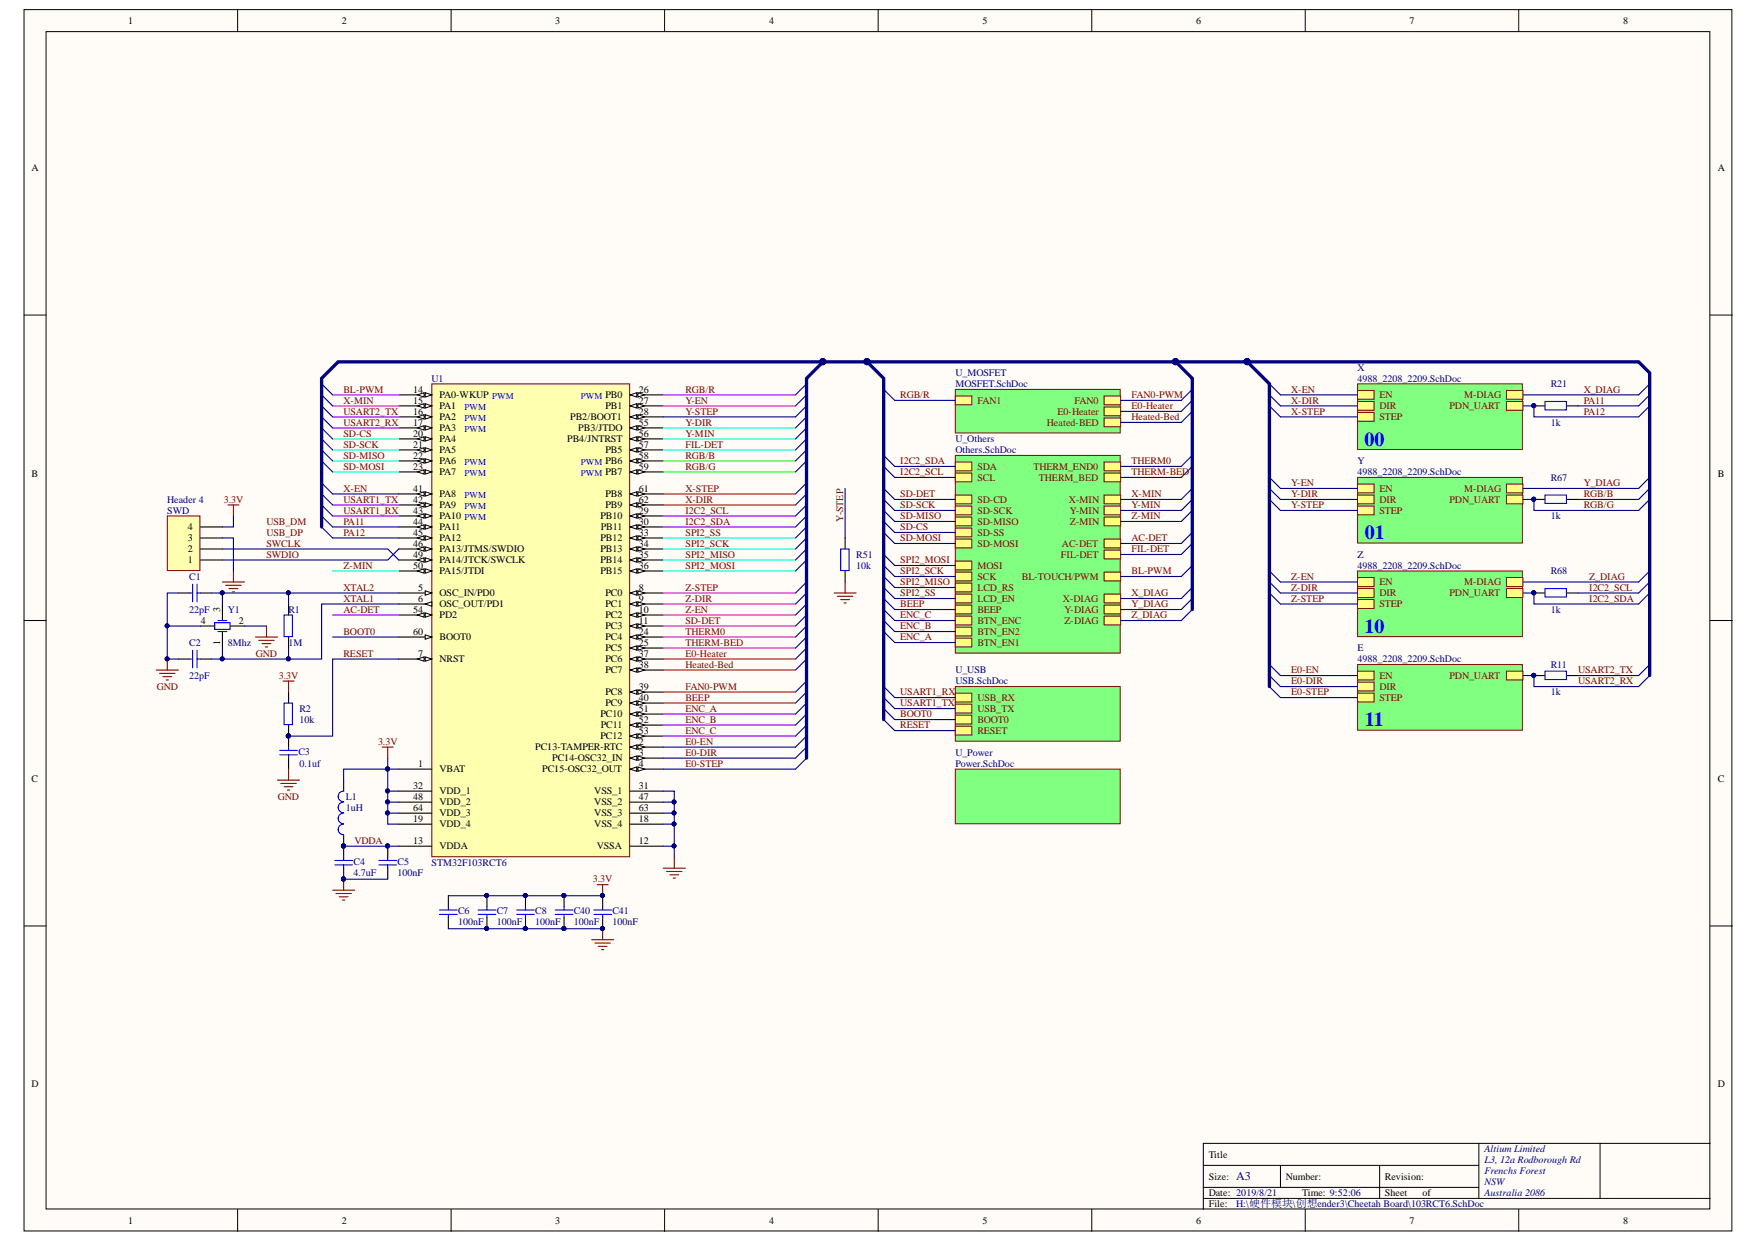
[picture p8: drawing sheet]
<svg xmlns="http://www.w3.org/2000/svg" width="297mm" height="210mm" viewBox="0 0 297 210" stroke-linecap="round" stroke-linejoin="round" font-family="sans-serif">
<defs><g id="words">
<g font-size="3.4" fill="#00f">
<text x="230.5" y="75.3">00</text>
<text x="230.6" y="91.1">01</text>
<text x="230.5" y="106.9">10</text>
<text x="230.6" y="122.7">11</text>
</g>
<text font-size="2" fill="#000080" x="208.9" y="199.5">A3</text>
<g font-size="1.7">
<text x="21.7" y="4.1">1</text>
<text x="57.8" y="4.1">2</text>
<text x="93.8" y="4.1">3</text>
<text x="129.9" y="4.1">4</text>
<text x="166" y="4.1">5</text>
<text x="202.1" y="4.1">6</text>
<text x="238.1" y="4.1">7</text>
<text x="274.3" y="4.1">8</text>
<text x="5.3" y="28.9">A</text>
<text x="290.3" y="28.9">A</text>
<text x="69.8" y="66.4">14</text>
<text x="69.8" y="68.2">15</text>
<text x="69.8" y="70.1">16</text>
<text x="69.8" y="71.9">17</text>
<text x="74.3" y="67.3">PA0-WKUP PWM</text>
<text x="74.3" y="69.1">PA1</text>
<text x="74.3" y="71">PA2</text>
<text x="96.4" y="71">PB2/BOOT1</text>
<text x="102.3" y="69.1">PB1</text>
<text x="107.9" y="66.4">26</text>
<text x="107.9" y="68.2">27</text>
<text x="107.9" y="70.1">28</text>
<text x="107.9" y="71.9">55</text>
<text x="69.8" y="73.8">20</text>
<text x="69.8" y="75.7">21</text>
<text x="69.8" y="77.5">22</text>
<text x="74.3" y="72.9">PA3</text>
<text x="74.3" y="74.7">PA4</text>
<text x="74.3" y="76.6">PA5</text>
<text x="95.9" y="74.7">PB4/JNTRST</text>
<text x="97.7" y="72.9">PB3/JTDO</text>
<text x="102.3" y="76.6">PB5</text>
<text x="107.9" y="73.8">56</text>
<text x="107.9" y="75.7">57</text>
<text x="107.9" y="77.5">58</text>
<text x="5.3" y="80.6">B</text>
<text x="69.8" y="79.4">23</text>
<text x="69.8" y="83.1">41</text>
<text x="74.3" y="78.4">PA6</text>
<text x="74.3" y="80.3">PA7</text>
<text x="107.9" y="79.4">59</text>
<text x="107.9" y="83.1">61</text>
<text x="290.3" y="80.6">B</text>
<text x="31.7" y="89.6">4</text>
<text x="69.8" y="85">42</text>
<text x="69.8" y="86.8">43</text>
<text x="69.8" y="88.7">44</text>
<text x="74.3" y="84">PA8</text>
<text x="74.3" y="85.9">PA9</text>
<text x="74.3" y="87.7">PA10 PWM</text>
<text x="74.3" y="89.6">PA11</text>
<text x="101.4" y="87.7">PB10</text>
<text x="101.5" y="89.6">PB11</text>
<text x="102.3" y="84">PB8</text>
<text x="102.3" y="85.9">PB9</text>
<text x="107.9" y="85">62</text>
<text x="107.9" y="86.8">29</text>
<text x="107.9" y="88.7">30</text>
<text x="31.7" y="95.2">1</text>
<text x="31.7" y="93.3">2</text>
<text x="31.7" y="91.5">3</text>
<text x="69.8" y="90.5">45</text>
<text x="69.8" y="92.4">46</text>
<text x="69.8" y="94.3">49</text>
<text x="74.3" y="91.5">PA12</text>
<text x="74.3" y="93.3">PA13/JTMS/SWDIO</text>
<text x="74.3" y="95.2">PA14/JTCK/SWCLK</text>
<text x="101.4" y="91.5">PB12</text>
<text x="101.4" y="93.3">PB13</text>
<text x="101.4" y="95.2">PB14</text>
<text x="107.9" y="90.5">33</text>
<text x="107.9" y="92.4">34</text>
<text x="107.9" y="94.3">35</text>
<text x="69.8" y="96.1">50</text>
<text x="70.6" y="99.8">5</text>
<text x="70.6" y="101.7">6</text>
<text x="74.3" y="100.8">OSC_IN/PD0</text>
<text x="74.3" y="97">PA15/JTDI</text>
<text x="101.4" y="97">PB15</text>
<text x="102.3" y="100.8">PC0</text>
<text x="107.9" y="96.1">36</text>
<text x="107.9" y="99.8">8</text>
<text x="107.9" y="101.7">9</text>
<text x="33.9" y="105.4">4</text>
<text x="37.2" y="103.4" transform="rotate(-90 37.2 103.4)">3</text>
<text x="40.4" y="105.4">2</text>
<text x="69.8" y="107.3">60</text>
<text x="69.8" y="103.6">54</text>
<text x="74.3" y="102.6">OSC_OUT/PD1</text>
<text x="74.3" y="104.5">PD2</text>
<text x="102.3" y="102.6">PC1</text>
<text x="102.3" y="104.5">PC2</text>
<text x="102.3" y="106.3">PC3</text>
<text x="107.9" y="103.6">10</text>
<text x="107.9" y="105.4">11</text>
<text x="107.9" y="107.3">24</text>
<text x="37.2" y="109" transform="rotate(-90 37.2 109)">1</text>
<text x="70.6" y="111">7</text>
<text x="74.3" y="108.2">BOOT0</text>
<text x="74.3" y="111.9">NRST</text>
<text x="102.3" y="108.2">PC4</text>
<text x="102.3" y="110.1">PC5</text>
<text x="102.3" y="111.9">PC6</text>
<text x="102.3" y="113.8">PC7</text>
<text x="107.9" y="109.1">25</text>
<text x="107.9" y="111">37</text>
<text x="107.9" y="112.9">38</text>
<text x="102.3" y="117.5">PC8</text>
<text x="102.3" y="119.4">PC9</text>
<text x="107.9" y="116.6">39</text>
<text x="107.9" y="118.4">40</text>
<text x="101.4" y="121.2">PC10</text>
<text x="101.4" y="124.9">PC12</text>
<text x="101.5" y="123.1">PC11</text>
<text x="107.9" y="120.3">51</text>
<text x="107.9" y="122.1">52</text>
<text x="107.9" y="124">53</text>
<text x="107.9" y="125.9">2</text>
<text x="70.6" y="129.6">1</text>
<text x="74.3" y="130.5">VBAT</text>
<text x="90.4" y="126.8">PC13-TAMPER-RTC</text>
<text x="91.6" y="130.5">PC15-OSC32_OUT</text>
<text x="93.3" y="128.7">PC14-OSC32_IN</text>
<text x="107.9" y="127.7">3</text>
<text x="107.9" y="129.6">4</text>
<text x="5.3" y="132.2">C</text>
<text x="69.8" y="133.3">32</text>
<text x="69.8" y="135.2">48</text>
<text x="69.8" y="137">64</text>
<text x="74.3" y="134.2">VDD_1</text>
<text x="74.3" y="136.1">VDD_2</text>
<text x="74.3" y="138">VDD_3</text>
<text x="100.4" y="134.2">VSS_1</text>
<text x="100.4" y="136.1">VSS_2</text>
<text x="100.4" y="138">VSS_3</text>
<text x="107.9" y="133.3">31</text>
<text x="107.9" y="135.2">47</text>
<text x="107.9" y="137">63</text>
<text x="290.3" y="132.2">C</text>
<text x="69.8" y="138.9">19</text>
<text x="69.8" y="142.6">13</text>
<text x="74.3" y="139.8">VDD_4</text>
<text x="74.3" y="143.5">VDDA</text>
<text x="100.4" y="139.8">VSS_4</text>
<text x="100.8" y="143.5">VSSA</text>
<text x="107.9" y="138.9">18</text>
<text x="107.9" y="142.6">12</text>
<text x="5.3" y="183.8">D</text>
<text x="290.3" y="183.8">D</text>
<text x="204.2" y="195.7">Title</text>
<text x="204.2" y="199.4">Size:</text>
<text x="204.2" y="202.2">Date: 2019/8/21</text>
<text x="217.3" y="199.4">Number:</text>
<text x="220" y="202.2">Time: 9:52:06</text>
<text x="234" y="199.4">Revision:</text>
<text x="234" y="202.2">Sheet</text>
<text x="240.3" y="202.2">of</text>
<text x="21.7" y="206.8">1</text>
<text x="57.8" y="206.8">2</text>
<text x="93.8" y="206.8">3</text>
<text x="129.9" y="206.8">4</text>
<text x="166" y="206.8">5</text>
<text x="202.1" y="206.8">6</text>
<text x="204.2" y="204.1">File:</text>
<text x="238.1" y="206.8">7</text>
<text x="274.3" y="206.8">8</text>
</g>
<g font-size="1.7" fill="#000080">
<text x="72.9" y="64.5">U1</text>
<text x="161.4" y="63.6">U_MOSFET</text>
<text x="161.4" y="65.4">MOSFET.SchDoc</text>
<text x="229.4" y="62.6">X</text>
<text x="229.4" y="64.5">4988_2208_2209.SchDoc</text>
<text x="262" y="65.4">R21</text>
<text x="262" y="71.9">1k</text>
<text x="161.4" y="74.7">U_Others</text>
<text x="161.4" y="76.6">Others.SchDoc</text>
<text x="229.4" y="78.4">Y</text>
<text x="229.4" y="80.3">4988_2208_2209.SchDoc</text>
<text x="262" y="81.2">R67</text>
<text x="28.3" y="86.8">SWD</text>
<text x="28.3" y="85">Header 4</text>
<text x="262" y="87.7">1k</text>
<text x="144.7" y="94.3">R51</text>
<text x="229.4" y="94.3">Z</text>
<text x="32" y="98">C1</text>
<text x="144.7" y="96.1">10k</text>
<text x="229.4" y="96.1">4988_2208_2209.SchDoc</text>
<text x="262" y="97">R68</text>
<text x="32" y="103.6">22pF</text>
<text x="38.5" y="103.6">Y1</text>
<text x="48.7" y="103.6">R1</text>
<text x="262" y="103.6">1k</text>
<text x="32" y="109.1">C2</text>
<text x="38.5" y="109.1">8Mhz</text>
<text x="48.7" y="109.1">1M</text>
<text x="161.4" y="113.8">U_USB</text>
<text x="229.4" y="110.1">E</text>
<text x="229.4" y="111.9">4988_2208_2209.SchDoc</text>
<text x="262" y="112.9">R11</text>
<text x="32" y="114.7">22pF</text>
<text x="161.4" y="115.6">USB.SchDoc</text>
<text x="262" y="117.5">1k</text>
<text x="50.6" y="122.1">10k</text>
<text x="50.6" y="120.3">R2</text>
<text x="50.4" y="127.6">C3</text>
<text x="50.6" y="129.6">0.1uf</text>
<text x="161.4" y="127.7">U_Power</text>
<text x="161.4" y="129.6">Power.SchDoc</text>
<text x="58.5" y="135.2">L1</text>
<text x="58.5" y="137">1uH</text>
<text x="59.7" y="146.2">C4</text>
<text x="59.7" y="148">4.7uF</text>
<text x="67.2" y="146.2">C5</text>
<text x="67.2" y="148">100nF</text>
<text x="72.9" y="146.3">STM32F103RCT6</text>
<text x="77.4" y="154.5">C6</text>
<text x="83.9" y="154.5">C7</text>
<text x="90.4" y="154.5">C8</text>
<text x="97" y="154.5">C40</text>
<text x="103.5" y="154.5">C41</text>
<text x="77.4" y="156.4">100nF</text>
<text x="83.9" y="156.4">100nF</text>
<text x="90.4" y="156.4">100nF</text>
<text x="97" y="156.4">100nF</text>
<text x="103.5" y="156.4">100nF</text>
<text x="250.8" y="194.8">Altium Limited</text>
<text x="250.8" y="196.6">L3, 12a Rodborough Rd</text>
<text x="250.8" y="198.5">Frenchs Forest</text>
<text x="250.8" y="200.3">NSW</text>
<text x="250.8" y="202.2">Australia 2086</text>
<text x="208.9" y="204.1">H:\硬件模块\创想ender3\Cheetah Board\103RCT6.SchDoc</text>
</g>
<g font-size="1.7" fill="#800000">
<text x="58" y="68.2">X-MIN</text>
<text x="58" y="71.9">USART2_RX</text>
<text x="58" y="70.1">USART2_TX</text>
<text x="58" y="66.4">BL-PWM</text>
<text x="115.8" y="66.4">RGB/R</text>
<text x="115.8" y="68.2">Y-EN</text>
<text x="115.8" y="70.1">Y-STEP</text>
<text x="115.8" y="71.9">Y-DIR</text>
<text x="152.1" y="67.3">RGB/R</text>
<text x="165.1" y="68.2">FAN1</text>
<text x="176.9" y="71.9">Heated-BED</text>
<text x="178.7" y="70.1">E0-Heater</text>
<text x="181.6" y="68.2">FAN0</text>
<text x="191.2" y="67.3">FAN0-PWM</text>
<text x="191.2" y="71">Heated-Bed</text>
<text x="191.2" y="69.1">E0-Heater</text>
<text x="218.2" y="70.1">X-STEP</text>
<text x="218.2" y="68.2">X-DIR</text>
<text x="218.2" y="66.4">X-EN</text>
<text x="233.1" y="67.3">EN</text>
<text x="233.1" y="69.1">DIR</text>
<text x="233.1" y="71">STEP</text>
<text x="244.9" y="69.1">PDN_UART</text>
<text x="247.4" y="67.3">M-DIAG</text>
<text x="267.6" y="66.4">X_DIAG</text>
<text x="267.6" y="68.2">PA11</text>
<text x="267.6" y="70.1">PA12</text>
<text x="58" y="77.5">SD-MISO</text>
<text x="58" y="75.7">SD-SCK</text>
<text x="58" y="73.8">SD-CS</text>
<text x="115.8" y="73.8">Y-MIN</text>
<text x="115.8" y="77.5">RGB/B</text>
<text x="115.8" y="75.7">FIL-DET</text>
<text x="58" y="83.1">X-EN</text>
<text x="58" y="79.4">SD-MOSI</text>
<text x="115.8" y="79.4">RGB/G</text>
<text x="115.8" y="83.1">X-STEP</text>
<text x="152.1" y="78.4">I2C2_SDA</text>
<text x="152.1" y="80.3">I2C2_SCL</text>
<text x="165.1" y="81.2">SCL</text>
<text x="165.1" y="79.4">SDA</text>
<text x="174.6" y="79.4">THERM_END0</text>
<text x="175.5" y="81.2">THERM_BED</text>
<text x="191.2" y="78.4">THERM0</text>
<text x="191.2" y="80.3">THERM-BED</text>
<text x="218.2" y="82.2">Y-EN</text>
<text x="233.1" y="83.1">EN</text>
<text x="247.4" y="83.1">M-DIAG</text>
<text x="267.6" y="82.2">Y_DIAG</text>
<text x="37.8" y="85">3.3V</text>
<text x="45" y="88.7">USB_DM</text>
<text x="58" y="85">USART1_TX</text>
<text x="58" y="86.8">USART1_RX</text>
<text x="58" y="88.7">PA11</text>
<text x="115.8" y="85">X-DIR</text>
<text x="115.8" y="88.7">I2C2_SDA</text>
<text x="115.8" y="86.8">I2C2_SCL</text>
<text x="142.5" y="88.2" transform="rotate(-90 142.5 88.2)">Y-STEP</text>
<text x="152.1" y="87.7">SD-MISO</text>
<text x="152.1" y="85.9">SD-SCK</text>
<text x="152.1" y="89.6">SD-CS</text>
<text x="152.1" y="84">SD-DET</text>
<text x="165.1" y="88.7">SD-MISO</text>
<text x="165.1" y="85">SD-CD</text>
<text x="165.1" y="86.8">SD-SCK</text>
<text x="180.6" y="85">X-MIN</text>
<text x="180.8" y="86.8">Y-MIN</text>
<text x="180.8" y="88.7">Z-MIN</text>
<text x="191.2" y="84">X-MIN</text>
<text x="191.2" y="85.9">Y-MIN</text>
<text x="191.2" y="87.7">Z-MIN</text>
<text x="218.2" y="85.9">Y-STEP</text>
<text x="218.2" y="84">Y-DIR</text>
<text x="233.1" y="85">DIR</text>
<text x="233.1" y="86.8">STEP</text>
<text x="244.9" y="85">PDN_UART</text>
<text x="267.6" y="84">RGB/B</text>
<text x="267.6" y="85.9">RGB/G</text>
<text x="45" y="90.5">USB_DP</text>
<text x="45" y="94.3">SWDIO</text>
<text x="45" y="92.4">SWCLK</text>
<text x="58" y="90.5">PA12</text>
<text x="115.8" y="94.3">SPI2_MISO</text>
<text x="115.8" y="92.4">SPI2_SCK</text>
<text x="115.8" y="90.5">SPI2_SS</text>
<text x="152.1" y="91.5">SD-MOSI</text>
<text x="152.1" y="95.2">SPI2_MOSI</text>
<text x="165.1" y="90.5">SD-SS</text>
<text x="165.1" y="92.4">SD-MOSI</text>
<text x="179.3" y="94.3">FIL-DET</text>
<text x="179.4" y="92.4">AC-DET</text>
<text x="191.2" y="91.5">AC-DET</text>
<text x="191.2" y="93.3">FIL-DET</text>
<text x="58" y="96.1">Z-MIN</text>
<text x="58" y="101.7">XTAL1</text>
<text x="58" y="99.8">XTAL2</text>
<text x="115.8" y="99.8">Z-STEP</text>
<text x="115.8" y="101.7">Z-DIR</text>
<text x="115.8" y="96.1">SPI2_MOSI</text>
<text x="152.1" y="98.9">SPI2_MISO</text>
<text x="152.1" y="97">SPI2_SCK</text>
<text x="152.1" y="100.8">SPI2_SS</text>
<text x="165.1" y="101.7">LCD_EN</text>
<text x="165.1" y="96.1">MOSI</text>
<text x="165.1" y="99.8">LCD_RS</text>
<text x="165.1" y="98">SCK</text>
<text x="172.7" y="98">BL-TOUCH/PWM</text>
<text x="179.6" y="101.7">X-DIAG</text>
<text x="191.2" y="97">BL-PWM</text>
<text x="191.2" y="100.8">X_DIAG</text>
<text x="218.2" y="101.7">Z-STEP</text>
<text x="218.2" y="99.8">Z-DIR</text>
<text x="218.2" y="98">Z-EN</text>
<text x="233.1" y="98.9">EN</text>
<text x="233.1" y="100.8">DIR</text>
<text x="244.9" y="100.8">PDN_UART</text>
<text x="247.4" y="98.9">M-DIAG</text>
<text x="268.5" y="98">Z_DIAG</text>
<text x="268.5" y="101.7">I2C2_SDA</text>
<text x="268.5" y="99.8">I2C2_SCL</text>
<text x="58" y="103.6">AC-DET</text>
<text x="58" y="107.3">BOOT0</text>
<text x="115.8" y="107.3">THERM0</text>
<text x="115.8" y="103.6">Z-EN</text>
<text x="115.8" y="105.4">SD-DET</text>
<text x="152.1" y="106.3">ENC_B</text>
<text x="152.1" y="102.6">BEEP</text>
<text x="152.1" y="104.5">ENC_C</text>
<text x="165.1" y="105.4">BTN_ENC</text>
<text x="165.1" y="107.3">BTN_EN2</text>
<text x="165.1" y="103.6">BEEP</text>
<text x="179.9" y="103.6">Y-DIAG</text>
<text x="179.9" y="105.4">Z-DIAG</text>
<text x="191.2" y="102.6">Y_DIAG</text>
<text x="191.2" y="104.5">Z_DIAG</text>
<text x="233.1" y="102.6">STEP</text>
<text x="43.2" y="111">GND</text>
<text x="58" y="111">RESET</text>
<text x="115.8" y="109.1">THERM-BED</text>
<text x="115.8" y="111">E0-Heater</text>
<text x="115.8" y="112.9">Heated-Bed</text>
<text x="152.1" y="108.2">ENC_A</text>
<text x="165.1" y="109.1">BTN_EN1</text>
<text x="218.2" y="113.8">E0-EN</text>
<text x="266.7" y="113.8">USART2_TX</text>
<text x="26.5" y="116.6">GND</text>
<text x="47.1" y="114.7">3.3V</text>
<text x="115.8" y="116.6">FAN0-PWM</text>
<text x="115.8" y="118.4">BEEP</text>
<text x="152.1" y="119.4">USART1_TX</text>
<text x="152.1" y="117.5">USART1_RX</text>
<text x="165.1" y="118.4">USB_RX</text>
<text x="218.2" y="117.5">E0-STEP</text>
<text x="218.2" y="115.6">E0-DIR</text>
<text x="233.1" y="114.7">EN</text>
<text x="233.1" y="116.6">DIR</text>
<text x="233.1" y="118.4">STEP</text>
<text x="244.9" y="114.7">PDN_UART</text>
<text x="266.7" y="115.6">USART2_RX</text>
<text x="63.9" y="125.9">3.3V</text>
<text x="115.8" y="125.9">E0-EN</text>
<text x="115.8" y="122.1">ENC_B</text>
<text x="115.8" y="120.3">ENC_A</text>
<text x="115.8" y="124">ENC_C</text>
<text x="152.1" y="123.1">RESET</text>
<text x="152.1" y="121.2">BOOT0</text>
<text x="165.1" y="120.3">USB_TX</text>
<text x="165.1" y="122.1">BOOT0</text>
<text x="165.1" y="124">RESET</text>
<text x="115.8" y="129.6">E0-STEP</text>
<text x="115.8" y="127.7">E0-DIR</text>
<text x="47" y="135.2">GND</text>
<text x="59.9" y="142.6">VDDA</text>
<text x="100.2" y="149.1">3.3V</text>
</g>
<g font-size="1.5" fill="#00f">
<text x="78.5" y="71.1">PWM</text>
<text x="78.5" y="69.2">PWM</text>
<text x="98.1" y="67.4">PWM PB0</text>
<text x="78.5" y="73">PWM</text>
<text x="78.5" y="80.4">PWM</text>
<text x="78.5" y="78.5">PWM</text>
<text x="98.1" y="80.4">PWM PB7</text>
<text x="98.1" y="78.5">PWM PB6</text>
<text x="78.5" y="84.1">PWM</text>
<text x="78.5" y="86">PWM</text>
</g>
</g></defs>
<g fill="#fffcf8" stroke="#000" stroke-width=".17">
<path d="M4.1 1.6h288.5v206.4h-288.5z"/>
<path d="M7.8 5.3h281.1v199h-281.1z"/>
</g>
<g fill="none" stroke="#000" stroke-width=".17">
<path d="M40.2 1.6v3.7M76.2 1.6v3.7M112.3 1.6v3.7M148.4 1.6v3.7M184.5 1.6v3.7M220.5 1.6v3.7M256.6 1.6v3.7M4.1 53.2h3.7M289 53.2h3.7M4.1 104.9h3.7M289 104.9h3.7M4.1 156.5h3.7"/>
<path d="M289 156.5h3.7M203.3 197h46.6M216.4 197v3.7M233.1 197v5.5M249.9 193.2v9.3M270.4 193.2h-67.1v11.2M289 193.2h-18.6v9.3M40.2 204.4v3.7M76.2 204.4v3.7M112.3 204.4v3.7M148.4 204.4v3.7M184.5 204.4v3.7"/>
<path d="M203.3 202.5h85.7M203.3 200.7h46.6M220.5 204.4v3.7M256.6 204.4v3.7"/>
</g>
<path d="M73 64.9h33.4v79.9h-33.4z" fill="#ffffb0" stroke="#800000" stroke-width=".17"/>
<path d="M67.4 107.7h5.6" fill="none" stroke="#000" stroke-width=".19"/>
<path d="M71.8 107.3l1.2 .4-1.2 .3z" fill="#fffcf8"/>
<path d="M71.8 107.3l1.2 .4-1.2 .3z" fill="none" stroke="#000" stroke-width=".17"/>
<path d="M67.4 111.4h5.6" fill="none" stroke="#000" stroke-width=".19"/>
<path d="M71.8 111l1.2 .4-1.2 .4z" fill="#fffcf8"/>
<path d="M71.8 111l1.2 .4-1.2 .4z" fill="none" stroke="#000" stroke-width=".17"/>
<path d="M70.5 111.4l1.2-.4v.8z" fill="#fffcf8"/>
<path d="M70.5 111.4l1.2-.4v.8z" fill="none" stroke="#000" stroke-width=".17"/>
<path d="M67.4 100.2h5.6" fill="none" stroke="#000" stroke-width=".19"/>
<path d="M71.8 99.8l1.2 .4-1.2 .4z" fill="#fffcf8"/>
<path d="M71.8 99.8l1.2 .4-1.2 .4z" fill="none" stroke="#000" stroke-width=".17"/>
<path d="M67.4 102.1h5.6" fill="none" stroke="#000" stroke-width=".19"/>
<path d="M71.8 102.1l1.2-.4v.8z" fill="#fffcf8"/>
<path d="M71.8 102.1l1.2-.4v.8z" fill="none" stroke="#000" stroke-width=".17"/>
<path d="M67.4 66.7h5.6" fill="none" stroke="#000" stroke-width=".19"/>
<path d="M71.8 66.4l1.2 .3-1.2 .4z" fill="#fffcf8"/>
<path d="M71.8 66.4l1.2 .3-1.2 .4z" fill="none" stroke="#000" stroke-width=".17"/>
<path d="M70.5 66.7l1.2-.3v.7z" fill="#fffcf8"/>
<path d="M70.5 66.7l1.2-.3v.7z" fill="none" stroke="#000" stroke-width=".17"/>
<path d="M67.4 68.6h5.6" fill="none" stroke="#000" stroke-width=".19"/>
<path d="M71.8 68.2l1.2 .4-1.2 .4z" fill="#fffcf8"/>
<path d="M71.8 68.2l1.2 .4-1.2 .4z" fill="none" stroke="#000" stroke-width=".17"/>
<path d="M70.5 68.6l1.2-.4v.8z" fill="#fffcf8"/>
<path d="M70.5 68.6l1.2-.4v.8z" fill="none" stroke="#000" stroke-width=".17"/>
<path d="M67.4 70.5h5.6" fill="none" stroke="#000" stroke-width=".19"/>
<path d="M71.8 70.1l1.2 .4-1.2 .3z" fill="#fffcf8"/>
<path d="M71.8 70.1l1.2 .4-1.2 .3z" fill="none" stroke="#000" stroke-width=".17"/>
<path d="M70.5 70.5l1.2-.4v.7z" fill="#fffcf8"/>
<path d="M70.5 70.5l1.2-.4v.7z" fill="none" stroke="#000" stroke-width=".17"/>
<path d="M67.4 72.3h5.6" fill="none" stroke="#000" stroke-width=".19"/>
<path d="M71.8 71.9l1.2 .4-1.2 .4z" fill="#fffcf8"/>
<path d="M71.8 71.9l1.2 .4-1.2 .4z" fill="none" stroke="#000" stroke-width=".17"/>
<path d="M70.5 72.3l1.2-.4v.8z" fill="#fffcf8"/>
<path d="M70.5 72.3l1.2-.4v.8z" fill="none" stroke="#000" stroke-width=".17"/>
<path d="M67.4 74.2h5.6" fill="none" stroke="#000" stroke-width=".19"/>
<path d="M71.8 73.8l1.2 .4-1.2 .3z" fill="#fffcf8"/>
<path d="M71.8 73.8l1.2 .4-1.2 .3z" fill="none" stroke="#000" stroke-width=".17"/>
<path d="M70.5 74.2l1.2-.4v.7z" fill="#fffcf8"/>
<path d="M70.5 74.2l1.2-.4v.7z" fill="none" stroke="#000" stroke-width=".17"/>
<path d="M67.4 76h5.6" fill="none" stroke="#000" stroke-width=".19"/>
<path d="M71.8 75.7l1.2 .3-1.2 .4z" fill="#fffcf8"/>
<path d="M71.8 75.7l1.2 .3-1.2 .4z" fill="none" stroke="#000" stroke-width=".17"/>
<path d="M70.5 76l1.2-.3v.7z" fill="#fffcf8"/>
<path d="M70.5 76l1.2-.3v.7z" fill="none" stroke="#000" stroke-width=".17"/>
<path d="M67.4 77.9h5.6" fill="none" stroke="#000" stroke-width=".19"/>
<path d="M71.8 77.5l1.2 .4-1.2 .4z" fill="#fffcf8"/>
<path d="M71.8 77.5l1.2 .4-1.2 .4z" fill="none" stroke="#000" stroke-width=".17"/>
<path d="M70.5 77.9l1.2-.4v.8z" fill="#fffcf8"/>
<path d="M70.5 77.9l1.2-.4v.8z" fill="none" stroke="#000" stroke-width=".17"/>
<path d="M67.4 79.8h5.6" fill="none" stroke="#000" stroke-width=".19"/>
<path d="M71.8 79.4l1.2 .4-1.2 .3z" fill="#fffcf8"/>
<path d="M71.8 79.4l1.2 .4-1.2 .3z" fill="none" stroke="#000" stroke-width=".17"/>
<path d="M70.5 79.8l1.2-.4v.7z" fill="#fffcf8"/>
<path d="M70.5 79.8l1.2-.4v.7z" fill="none" stroke="#000" stroke-width=".17"/>
<path d="M67.4 83.5h5.6" fill="none" stroke="#000" stroke-width=".19"/>
<path d="M71.8 83.1l1.2 .4-1.2 .4z" fill="#fffcf8"/>
<path d="M71.8 83.1l1.2 .4-1.2 .4z" fill="none" stroke="#000" stroke-width=".17"/>
<path d="M70.5 83.5l1.2-.4v.8z" fill="#fffcf8"/>
<path d="M70.5 83.5l1.2-.4v.8z" fill="none" stroke="#000" stroke-width=".17"/>
<path d="M67.4 85.3h5.6" fill="none" stroke="#000" stroke-width=".19"/>
<path d="M71.8 85l1.2 .3-1.2 .4z" fill="#fffcf8"/>
<path d="M71.8 85l1.2 .3-1.2 .4z" fill="none" stroke="#000" stroke-width=".17"/>
<path d="M70.5 85.3l1.2-.3v.7z" fill="#fffcf8"/>
<path d="M70.5 85.3l1.2-.3v.7z" fill="none" stroke="#000" stroke-width=".17"/>
<path d="M67.4 87.2h5.6" fill="none" stroke="#000" stroke-width=".19"/>
<path d="M71.8 86.8l1.2 .4-1.2 .4z" fill="#fffcf8"/>
<path d="M71.8 86.8l1.2 .4-1.2 .4z" fill="none" stroke="#000" stroke-width=".17"/>
<path d="M70.5 87.2l1.2-.4v.8z" fill="#fffcf8"/>
<path d="M70.5 87.2l1.2-.4v.8z" fill="none" stroke="#000" stroke-width=".17"/>
<path d="M67.4 89.1h5.6" fill="none" stroke="#000" stroke-width=".19"/>
<path d="M71.8 88.7l1.2 .4-1.2 .3z" fill="#fffcf8"/>
<path d="M71.8 88.7l1.2 .4-1.2 .3z" fill="none" stroke="#000" stroke-width=".17"/>
<path d="M70.5 89.1l1.2-.4v.7z" fill="#fffcf8"/>
<path d="M70.5 89.1l1.2-.4v.7z" fill="none" stroke="#000" stroke-width=".17"/>
<path d="M67.4 90.9h5.6" fill="none" stroke="#000" stroke-width=".19"/>
<path d="M71.8 90.5l1.2 .4-1.2 .4z" fill="#fffcf8"/>
<path d="M71.8 90.5l1.2 .4-1.2 .4z" fill="none" stroke="#000" stroke-width=".17"/>
<path d="M70.5 90.9l1.2-.4v.8z" fill="#fffcf8"/>
<path d="M70.5 90.9l1.2-.4v.8z" fill="none" stroke="#000" stroke-width=".17"/>
<path d="M67.4 92.8h5.6" fill="none" stroke="#000" stroke-width=".19"/>
<path d="M71.8 92.4l1.2 .4-1.2 .4z" fill="#fffcf8"/>
<path d="M71.8 92.4l1.2 .4-1.2 .4z" fill="none" stroke="#000" stroke-width=".17"/>
<path d="M70.5 92.8l1.2-.4v.8z" fill="#fffcf8"/>
<path d="M70.5 92.8l1.2-.4v.8z" fill="none" stroke="#000" stroke-width=".17"/>
<path d="M67.4 94.6h5.6" fill="none" stroke="#000" stroke-width=".19"/>
<path d="M71.8 94.3l1.2 .3-1.2 .4z" fill="#fffcf8"/>
<path d="M71.8 94.3l1.2 .3-1.2 .4z" fill="none" stroke="#000" stroke-width=".17"/>
<path d="M70.5 94.6l1.2-.3v.7z" fill="#fffcf8"/>
<path d="M70.5 94.6l1.2-.3v.7z" fill="none" stroke="#000" stroke-width=".17"/>
<path d="M67.4 96.5h5.6" fill="none" stroke="#000" stroke-width=".19"/>
<path d="M71.8 96.1l1.2 .4-1.2 .4z" fill="#fffcf8"/>
<path d="M71.8 96.1l1.2 .4-1.2 .4z" fill="none" stroke="#000" stroke-width=".17"/>
<path d="M70.5 96.5l1.2-.4v.8z" fill="#fffcf8"/>
<path d="M70.5 96.5l1.2-.4v.8z" fill="none" stroke="#000" stroke-width=".17"/>
<path d="M106.5 66.7h5.6" fill="none" stroke="#000" stroke-width=".19"/>
<path d="M106.5 66.7l1.1-.3v.7z" fill="#fffcf8"/>
<path d="M106.5 66.7l1.1-.3v.7z" fill="none" stroke="#000" stroke-width=".17"/>
<path d="M107.8 66.4l1.1 .3-1.1 .4z" fill="#fffcf8"/>
<path d="M107.8 66.4l1.1 .3-1.1 .4z" fill="none" stroke="#000" stroke-width=".17"/>
<path d="M106.5 68.6h5.6" fill="none" stroke="#000" stroke-width=".19"/>
<path d="M106.5 68.6l1.1-.4v.8z" fill="#fffcf8"/>
<path d="M106.5 68.6l1.1-.4v.8z" fill="none" stroke="#000" stroke-width=".17"/>
<path d="M107.8 68.2l1.1 .4-1.1 .4z" fill="#fffcf8"/>
<path d="M107.8 68.2l1.1 .4-1.1 .4z" fill="none" stroke="#000" stroke-width=".17"/>
<path d="M106.5 70.5h5.6" fill="none" stroke="#000" stroke-width=".19"/>
<path d="M106.5 70.5l1.1-.4v.7z" fill="#fffcf8"/>
<path d="M106.5 70.5l1.1-.4v.7z" fill="none" stroke="#000" stroke-width=".17"/>
<path d="M107.8 70.1l1.1 .4-1.1 .3z" fill="#fffcf8"/>
<path d="M107.8 70.1l1.1 .4-1.1 .3z" fill="none" stroke="#000" stroke-width=".17"/>
<path d="M106.5 72.3h5.6" fill="none" stroke="#000" stroke-width=".19"/>
<path d="M106.5 72.3l1.1-.4v.8z" fill="#fffcf8"/>
<path d="M106.5 72.3l1.1-.4v.8z" fill="none" stroke="#000" stroke-width=".17"/>
<path d="M107.8 71.9l1.1 .4-1.1 .4z" fill="#fffcf8"/>
<path d="M107.8 71.9l1.1 .4-1.1 .4z" fill="none" stroke="#000" stroke-width=".17"/>
<path d="M106.5 74.2h5.6" fill="none" stroke="#000" stroke-width=".19"/>
<path d="M106.5 74.2l1.1-.4v.7z" fill="#fffcf8"/>
<path d="M106.5 74.2l1.1-.4v.7z" fill="none" stroke="#000" stroke-width=".17"/>
<path d="M107.8 73.8l1.1 .4-1.1 .3z" fill="#fffcf8"/>
<path d="M107.8 73.8l1.1 .4-1.1 .3z" fill="none" stroke="#000" stroke-width=".17"/>
<path d="M106.5 76h5.6" fill="none" stroke="#000" stroke-width=".19"/>
<path d="M106.5 76l1.1-.3v.7z" fill="#fffcf8"/>
<path d="M106.5 76l1.1-.3v.7z" fill="none" stroke="#000" stroke-width=".17"/>
<path d="M107.8 75.7l1.1 .3-1.1 .4z" fill="#fffcf8"/>
<path d="M107.8 75.7l1.1 .3-1.1 .4z" fill="none" stroke="#000" stroke-width=".17"/>
<path d="M106.5 77.9h5.6" fill="none" stroke="#000" stroke-width=".19"/>
<path d="M106.5 77.9l1.1-.4v.8z" fill="#fffcf8"/>
<path d="M106.5 77.9l1.1-.4v.8z" fill="none" stroke="#000" stroke-width=".17"/>
<path d="M107.8 77.5l1.1 .4-1.1 .4z" fill="#fffcf8"/>
<path d="M107.8 77.5l1.1 .4-1.1 .4z" fill="none" stroke="#000" stroke-width=".17"/>
<path d="M106.5 79.8h5.6" fill="none" stroke="#000" stroke-width=".19"/>
<path d="M106.5 79.8l1.1-.4v.7z" fill="#fffcf8"/>
<path d="M106.5 79.8l1.1-.4v.7z" fill="none" stroke="#000" stroke-width=".17"/>
<path d="M107.8 79.4l1.1 .4-1.1 .3z" fill="#fffcf8"/>
<path d="M107.8 79.4l1.1 .4-1.1 .3z" fill="none" stroke="#000" stroke-width=".17"/>
<path d="M106.5 83.5h5.6" fill="none" stroke="#000" stroke-width=".19"/>
<path d="M106.5 83.5l1.1-.4v.8z" fill="#fffcf8"/>
<path d="M106.5 83.5l1.1-.4v.8z" fill="none" stroke="#000" stroke-width=".17"/>
<path d="M107.8 83.1l1.1 .4-1.1 .4z" fill="#fffcf8"/>
<path d="M107.8 83.1l1.1 .4-1.1 .4z" fill="none" stroke="#000" stroke-width=".17"/>
<path d="M106.5 85.3h5.6" fill="none" stroke="#000" stroke-width=".19"/>
<path d="M106.5 85.3l1.1-.3v.7z" fill="#fffcf8"/>
<path d="M106.5 85.3l1.1-.3v.7z" fill="none" stroke="#000" stroke-width=".17"/>
<path d="M107.8 85l1.1 .3-1.1 .4z" fill="#fffcf8"/>
<path d="M107.8 85l1.1 .3-1.1 .4z" fill="none" stroke="#000" stroke-width=".17"/>
<path d="M106.5 87.2h5.6" fill="none" stroke="#000" stroke-width=".19"/>
<path d="M106.5 87.2l1.1-.4v.8z" fill="#fffcf8"/>
<path d="M106.5 87.2l1.1-.4v.8z" fill="none" stroke="#000" stroke-width=".17"/>
<path d="M107.8 86.8l1.1 .4-1.1 .4z" fill="#fffcf8"/>
<path d="M107.8 86.8l1.1 .4-1.1 .4z" fill="none" stroke="#000" stroke-width=".17"/>
<path d="M106.5 89.1h5.6" fill="none" stroke="#000" stroke-width=".19"/>
<path d="M106.5 89.1l1.1-.4v.7z" fill="#fffcf8"/>
<path d="M106.5 89.1l1.1-.4v.7z" fill="none" stroke="#000" stroke-width=".17"/>
<path d="M107.8 88.7l1.1 .4-1.1 .3z" fill="#fffcf8"/>
<path d="M107.8 88.7l1.1 .4-1.1 .3z" fill="none" stroke="#000" stroke-width=".17"/>
<path d="M106.5 90.9h5.6" fill="none" stroke="#000" stroke-width=".19"/>
<path d="M106.5 90.9l1.1-.4v.8z" fill="#fffcf8"/>
<path d="M106.5 90.9l1.1-.4v.8z" fill="none" stroke="#000" stroke-width=".17"/>
<path d="M107.8 90.5l1.1 .4-1.1 .4z" fill="#fffcf8"/>
<path d="M107.8 90.5l1.1 .4-1.1 .4z" fill="none" stroke="#000" stroke-width=".17"/>
<path d="M106.5 92.8h5.6" fill="none" stroke="#000" stroke-width=".19"/>
<path d="M106.5 92.8l1.1-.4v.8z" fill="#fffcf8"/>
<path d="M106.5 92.8l1.1-.4v.8z" fill="none" stroke="#000" stroke-width=".17"/>
<path d="M107.8 92.4l1.1 .4-1.1 .4z" fill="#fffcf8"/>
<path d="M107.8 92.4l1.1 .4-1.1 .4z" fill="none" stroke="#000" stroke-width=".17"/>
<path d="M106.5 94.6h5.6" fill="none" stroke="#000" stroke-width=".19"/>
<path d="M106.5 94.6l1.1-.3v.7z" fill="#fffcf8"/>
<path d="M106.5 94.6l1.1-.3v.7z" fill="none" stroke="#000" stroke-width=".17"/>
<path d="M107.8 94.3l1.1 .3-1.1 .4z" fill="#fffcf8"/>
<path d="M107.8 94.3l1.1 .3-1.1 .4z" fill="none" stroke="#000" stroke-width=".17"/>
<path d="M106.5 96.5h5.6" fill="none" stroke="#000" stroke-width=".19"/>
<path d="M106.5 96.5l1.1-.4v.8z" fill="#fffcf8"/>
<path d="M106.5 96.5l1.1-.4v.8z" fill="none" stroke="#000" stroke-width=".17"/>
<path d="M107.8 96.1l1.1 .4-1.1 .4z" fill="#fffcf8"/>
<path d="M107.8 96.1l1.1 .4-1.1 .4z" fill="none" stroke="#000" stroke-width=".17"/>
<path d="M106.5 100.2h5.6" fill="none" stroke="#000" stroke-width=".19"/>
<path d="M106.5 100.2l1.1-.4v.8z" fill="#fffcf8"/>
<path d="M106.5 100.2l1.1-.4v.8z" fill="none" stroke="#000" stroke-width=".17"/>
<path d="M107.8 99.8l1.1 .4-1.1 .4z" fill="#fffcf8"/>
<path d="M107.8 99.8l1.1 .4-1.1 .4z" fill="none" stroke="#000" stroke-width=".17"/>
<path d="M106.5 102.1h5.6" fill="none" stroke="#000" stroke-width=".19"/>
<path d="M106.5 102.1l1.1-.4v.8z" fill="#fffcf8"/>
<path d="M106.5 102.1l1.1-.4v.8z" fill="none" stroke="#000" stroke-width=".17"/>
<path d="M107.8 101.7l1.1 .4-1.1 .4z" fill="#fffcf8"/>
<path d="M107.8 101.7l1.1 .4-1.1 .4z" fill="none" stroke="#000" stroke-width=".17"/>
<path d="M106.5 103.9h5.6" fill="none" stroke="#000" stroke-width=".19"/>
<path d="M106.5 103.9l1.1-.3v.7z" fill="#fffcf8"/>
<path d="M106.5 103.9l1.1-.3v.7z" fill="none" stroke="#000" stroke-width=".17"/>
<path d="M107.8 103.6l1.1 .3-1.1 .4z" fill="#fffcf8"/>
<path d="M107.8 103.6l1.1 .3-1.1 .4z" fill="none" stroke="#000" stroke-width=".17"/>
<path d="M106.5 105.8h5.6" fill="none" stroke="#000" stroke-width=".19"/>
<path d="M106.5 105.8l1.1-.4v.8z" fill="#fffcf8"/>
<path d="M106.5 105.8l1.1-.4v.8z" fill="none" stroke="#000" stroke-width=".17"/>
<path d="M107.8 105.4l1.1 .4-1.1 .4z" fill="#fffcf8"/>
<path d="M107.8 105.4l1.1 .4-1.1 .4z" fill="none" stroke="#000" stroke-width=".17"/>
<path d="M106.5 107.7h5.6" fill="none" stroke="#000" stroke-width=".19"/>
<path d="M106.5 107.7l1.1-.4v.7z" fill="#fffcf8"/>
<path d="M106.5 107.7l1.1-.4v.7z" fill="none" stroke="#000" stroke-width=".17"/>
<path d="M107.8 107.3l1.1 .4-1.1 .3z" fill="#fffcf8"/>
<path d="M107.8 107.3l1.1 .4-1.1 .3z" fill="none" stroke="#000" stroke-width=".17"/>
<path d="M106.5 109.5h5.6" fill="none" stroke="#000" stroke-width=".19"/>
<path d="M106.5 109.5l1.1-.3v.7z" fill="#fffcf8"/>
<path d="M106.5 109.5l1.1-.3v.7z" fill="none" stroke="#000" stroke-width=".17"/>
<path d="M107.8 109.2l1.1 .3-1.1 .4z" fill="#fffcf8"/>
<path d="M107.8 109.2l1.1 .3-1.1 .4z" fill="none" stroke="#000" stroke-width=".17"/>
<path d="M106.5 111.4h5.6" fill="none" stroke="#000" stroke-width=".19"/>
<path d="M106.5 111.4l1.1-.4v.8z" fill="#fffcf8"/>
<path d="M106.5 111.4l1.1-.4v.8z" fill="none" stroke="#000" stroke-width=".17"/>
<path d="M107.8 111l1.1 .4-1.1 .4z" fill="#fffcf8"/>
<path d="M107.8 111l1.1 .4-1.1 .4z" fill="none" stroke="#000" stroke-width=".17"/>
<path d="M106.5 113.2h5.6" fill="none" stroke="#000" stroke-width=".19"/>
<path d="M106.5 113.2l1.1-.3v.7z" fill="#fffcf8"/>
<path d="M106.5 113.2l1.1-.3v.7z" fill="none" stroke="#000" stroke-width=".17"/>
<path d="M107.8 112.9l1.1 .3-1.1 .4z" fill="#fffcf8"/>
<path d="M107.8 112.9l1.1 .3-1.1 .4z" fill="none" stroke="#000" stroke-width=".17"/>
<path d="M106.5 117h5.6" fill="none" stroke="#000" stroke-width=".19"/>
<path d="M106.5 117l1.1-.4v.7z" fill="#fffcf8"/>
<path d="M106.5 117l1.1-.4v.7z" fill="none" stroke="#000" stroke-width=".17"/>
<path d="M107.8 116.6l1.1 .4-1.1 .3z" fill="#fffcf8"/>
<path d="M107.8 116.6l1.1 .4-1.1 .3z" fill="none" stroke="#000" stroke-width=".17"/>
<path d="M106.5 118.8h5.6" fill="none" stroke="#000" stroke-width=".19"/>
<path d="M106.5 118.8l1.1-.3v.7z" fill="#fffcf8"/>
<path d="M106.5 118.8l1.1-.3v.7z" fill="none" stroke="#000" stroke-width=".17"/>
<path d="M107.8 118.5l1.1 .3-1.1 .4z" fill="#fffcf8"/>
<path d="M107.8 118.5l1.1 .3-1.1 .4z" fill="none" stroke="#000" stroke-width=".17"/>
<path d="M106.5 120.7h5.6" fill="none" stroke="#000" stroke-width=".19"/>
<path d="M106.5 120.7l1.1-.4v.8z" fill="#fffcf8"/>
<path d="M106.5 120.7l1.1-.4v.8z" fill="none" stroke="#000" stroke-width=".17"/>
<path d="M107.8 120.3l1.1 .4-1.1 .4z" fill="#fffcf8"/>
<path d="M107.8 120.3l1.1 .4-1.1 .4z" fill="none" stroke="#000" stroke-width=".17"/>
<path d="M106.5 122.5h5.6" fill="none" stroke="#000" stroke-width=".19"/>
<path d="M106.5 122.5l1.1-.3v.7z" fill="#fffcf8"/>
<path d="M106.5 122.5l1.1-.3v.7z" fill="none" stroke="#000" stroke-width=".17"/>
<path d="M107.8 122.2l1.1 .3-1.1 .4z" fill="#fffcf8"/>
<path d="M107.8 122.2l1.1 .3-1.1 .4z" fill="none" stroke="#000" stroke-width=".17"/>
<path d="M106.5 124.4h5.6" fill="none" stroke="#000" stroke-width=".19"/>
<path d="M106.5 124.4l1.1-.4v.8z" fill="#fffcf8"/>
<path d="M106.5 124.4l1.1-.4v.8z" fill="none" stroke="#000" stroke-width=".17"/>
<path d="M107.8 124l1.1 .4-1.1 .4z" fill="#fffcf8"/>
<path d="M107.8 124l1.1 .4-1.1 .4z" fill="none" stroke="#000" stroke-width=".17"/>
<path d="M106.5 126.3h5.6" fill="none" stroke="#000" stroke-width=".19"/>
<path d="M106.5 126.3l1.1-.4v.7z" fill="#fffcf8"/>
<path d="M106.5 126.3l1.1-.4v.7z" fill="none" stroke="#000" stroke-width=".17"/>
<path d="M107.8 125.9l1.1 .4-1.1 .3z" fill="#fffcf8"/>
<path d="M107.8 125.9l1.1 .4-1.1 .3z" fill="none" stroke="#000" stroke-width=".17"/>
<path d="M106.5 128.1h5.6" fill="none" stroke="#000" stroke-width=".19"/>
<path d="M106.5 128.1l1.1-.3v.7z" fill="#fffcf8"/>
<path d="M106.5 128.1l1.1-.3v.7z" fill="none" stroke="#000" stroke-width=".17"/>
<path d="M107.8 127.8l1.1 .3-1.1 .4z" fill="#fffcf8"/>
<path d="M107.8 127.8l1.1 .3-1.1 .4z" fill="none" stroke="#000" stroke-width=".17"/>
<path d="M106.5 130h5.6" fill="none" stroke="#000" stroke-width=".19"/>
<path d="M106.5 130l1.1-.4v.8z" fill="#fffcf8"/>
<path d="M106.5 130l1.1-.4v.8z" fill="none" stroke="#000" stroke-width=".17"/>
<path d="M107.8 129.6l1.1 .4-1.1 .4z" fill="#fffcf8"/>
<path d="M107.8 129.6l1.1 .4-1.1 .4z" fill="none" stroke="#000" stroke-width=".17"/>
<path d="M67.4 103.9h5.6" fill="none" stroke="#000" stroke-width=".19"/>
<path d="M71.8 103.6l1.2 .3-1.2 .4z" fill="#fffcf8"/>
<path d="M71.8 103.6l1.2 .3-1.2 .4z" fill="none" stroke="#000" stroke-width=".17"/>
<path d="M70.5 103.9l1.2-.3v.7z" fill="#fffcf8"/>
<path d="M70.5 103.9l1.2-.3v.7z" fill="none" stroke="#000" stroke-width=".17"/>
<g fill="none" stroke="#000" stroke-width=".19">
<path d="M30.1 100.2h1.9M30.1 111.4h1.9M33.9 100.2h1.8M33.9 111.4h1.8M48.8 102.1v1.8M48.8 107.7v1.8M48.8 117v1.8M48.8 122.5v3.8M48.8 128.1v1.9M58.1 131.8v1.9M67.4 130h5.6M67.4 133.7h5.6"/>
<path d="M67.4 135.6h5.6M67.4 137.4h5.6M67.4 139.3h5.6M106.5 133.7h5.6M106.5 135.6h5.6M106.5 137.4h5.6M106.5 139.3h5.6M58.1 141.1v3.8M58.1 146.7v1.9M65.5 143v1.9M65.5 146.7v1.9M67.4 143h5.6"/>
<path d="M106.5 143h5.6"/>
</g>
<path d="M56.2 74.2h11.2M56.2 76h11.2M56.2 79.8h11.2M56.2 77.9h11.2M112.1 74.2h22.3M112.1 72.3h22.3M112.1 76h22.3M56.2 96.5h11.2M112.1 96.5h22.3M112.1 92.8h22.3M112.1 90.9h22.3M112.1 94.6h22.3" fill="none" stroke="#0ff" stroke-width=".19"/>
<g fill="none" stroke="#000080" stroke-width=".19">
<path d="M112.1 70.5h22.3M37.6 92.8h27.9l1.9 1.8M56.2 90.9h11.2M56.2 89.1h11.2M56.2 83.5h11.2M67.4 92.8l-1.9 1.8h-27.9M30.1 100.2h-1.8v11.2h1.8M35.7 100.2h31.7M48.8 100.2v1.9M48.8 109.5v1.9M56.2 107.7h11.2M67.4 102.1h-13.1v9.3h-18.6"/>
<path d="M67.4 111.4h-11.2v13h-7.4M65.5 128.1v11.2h1.9M65.5 133.7h1.9M65.5 135.6h1.9M65.5 137.4h1.9M67.4 130h-9.3v1.8M112.1 133.7h1.8v11.2M112.1 126.3h22.3M112.1 130h22.3M112.1 128.1h22.3M112.1 135.6h1.8M112.1 137.4h1.8"/>
<path d="M112.1 139.3h1.8M58.1 143h9.3M58.1 148.6h7.4M112.1 143h1.8"/>
</g>
<path d="M112.1 79.8h22.3M112.1 77.9h22.3" fill="none" stroke="#0f0" stroke-width=".19"/>
<path d="M56.2 72.3h11.2M56.2 70.5h11.2M56.2 87.2h11.2M56.2 85.3h11.2M112.1 87.2h22.3M112.1 89.1h22.3M56.2 103.9h11.2M112.1 120.7h22.3M112.1 124.4h22.3M112.1 122.5h22.3" fill="none" stroke="#90f" stroke-width=".19"/>
<path d="M112.1 85.3h22.3M112.1 83.5h22.3M112.1 118.8h22.3M112.1 117h22.3M112.1 113.2h22.3M112.1 111.4h22.3" fill="none" stroke="#f00" stroke-width=".19"/>
<path d="M56.2 68.6h11.2M56.2 66.7h11.2M112.1 68.6h22.3M112.1 66.7h22.3M112.1 103.9h22.3M112.1 102.1h22.3M112.1 100.2h22.3M112.1 109.5h22.3M112.1 107.7h22.3M112.1 105.8h22.3" fill="none" stroke="#f0f" stroke-width=".19"/>
<g fill="none" stroke="#00f" stroke-width=".19">
<path d="M32.6 98.7v3M33.3 98.7v3M32 100.2h.6M32 111.4h.6M32.6 109.9v3M33.3 109.9v3M33.3 100.2h.6M33.3 111.4h.6M48 103.9h1.4v3.7h-1.4zM48 118.8h1.4v3.7h-1.4zM47.3 126.8h2.9M47.3 127.6h2.9"/>
<path d="M48.8 126.3v.5M48.8 127.6v.5M58.1 139.3a.89 .89 0 0 0-1 .9 .89 .89 0 0 0 1 .9M58.1 137.4a.89 .89 0 0 0-1 .9 .89 .89 0 0 0 1 .9M58.1 135.6a.89 .89 0 0 0-1 .9 .89 .89 0 0 0 1 .9M58.1 133.7a.89 .89 0 0 0-1 .9 .89 .89 0 0 0 1 .9M56.6 146.2h3M56.6 145.4h3M58.1 144.9v.5M58.1 146.2v.5M64 146.2h3M64 145.4h3"/>
<path d="M65.5 144.9v.5M65.5 146.2v.5"/>
</g>
<g fill="none" stroke="#800000" stroke-width=".19">
<path d="M38.5 85.3h1.9M39.4 85.3v1.9M26.4 113.2h3.7M27 113.8h2.6M27.5 114.4h1.5M28.1 114.9h.4M28.3 111.4v1.8M43.2 107.7h3.7M43.7 108.2h2.6M44.3 108.8h1.5M44.8 109.3h.4M45 105.8v1.9"/>
<path d="M47.8 115.1h1.9M48.8 115.1v1.9M46.9 131.8h3.7M47.4 132.4h2.7M48 133h1.5M48.6 133.5h.3M48.8 130v1.8M64.6 126.3h1.8M65.5 126.3v1.8M56.2 150.4h3.7M56.8 151h2.6M57.3 151.6h1.5"/>
<path d="M57.9 152.1h.4M58.1 148.6v1.8M112.1 146.7h3.7M112.6 147.3h2.6M113.2 147.8h1.5M113.7 148.4h.4M113.9 144.9v1.8"/>
</g>
<g fill="#000080" stroke="#000080" stroke-width=".17">
<circle cx="28.2" cy="105.8" r=".34"/>
<circle cx="28.2" cy="111.3" r=".34"/>
<circle cx="48.7" cy="100.2" r=".34"/>
<circle cx="48.7" cy="111.3" r=".34"/>
<circle cx="37.5" cy="111.3" r=".34"/>
<circle cx="37.5" cy="100.2" r=".34"/>
<circle cx="48.7" cy="124.4" r=".34"/>
<circle cx="58" cy="143" r=".34"/>
<circle cx="65.5" cy="143" r=".34"/>
<circle cx="58" cy="148.6" r=".34"/>
<circle cx="65.5" cy="129.9" r=".34"/>
<circle cx="65.5" cy="133.7" r=".34"/>
<circle cx="65.5" cy="135.5" r=".34"/>
<circle cx="65.5" cy="137.4" r=".34"/>
<circle cx="113.9" cy="135.5" r=".33"/>
<circle cx="113.9" cy="137.4" r=".33"/>
<circle cx="113.9" cy="139.2" r=".33"/>
<circle cx="113.9" cy="143" r=".33"/>
</g>
<path d="M28.3 87.2h5.5v9.2h-5.5z" fill="#ffffb0" stroke="#800000" stroke-width=".17"/>
<path d="M33.9 94.6h3.7M33.9 92.8h3.7M33.9 90.9h3.7M33.9 89.1h3.7" fill="none" stroke="#000" stroke-width=".19"/>
<path d="M37.6 90.9h1.8v5.6M39.4 87.2v1.9h-1.8" fill="none" stroke="#000080" stroke-width=".19"/>
<path d="M37.6 98.4h3.7M38.1 98.9h2.6M38.7 99.5h1.5M39.4 96.5v1.9M39.3 100h.3" fill="none" stroke="#800000" stroke-width=".19"/>
<path d="M198.7 61.2h12.1l3.7 3.7v51.1" fill="none" stroke="#000080" stroke-width=".56"/>
<g fill="#000080" stroke="#000080" stroke-width=".17">
<circle cx="210.7" cy="61.1" r=".52"/>
<circle cx="198.6" cy="61.1" r=".52"/>
</g>
<path d="M161.4 77h27.9v33.4h-27.9z" fill="#80ff80" stroke="#800000" stroke-width=".17"/>
<path d="M186.6 79.9h2.7v1.5h-2.7z" fill-rule="evenodd" fill="#ffff80"/>
<path d="M186.6 79.9h2.7v1.5h-2.7z" fill="none" stroke="#800000" stroke-width=".17"/>
<path d="M186.6 83.7h2.7v1.5h-2.7z" fill-rule="evenodd" fill="#ffff80"/>
<path d="M186.6 83.7h2.7v1.5h-2.7z" fill="none" stroke="#800000" stroke-width=".17"/>
<path d="M186.6 91.1h2.7v1.5h-2.7z" fill-rule="evenodd" fill="#ffff80"/>
<path d="M186.6 91.1h2.7v1.5h-2.7z" fill="none" stroke="#800000" stroke-width=".17"/>
<path d="M186.6 85.5h2.7v1.5h-2.7z" fill-rule="evenodd" fill="#ffff80"/>
<path d="M186.6 85.5h2.7v1.5h-2.7z" fill="none" stroke="#800000" stroke-width=".17"/>
<path d="M186.6 93h2.7v1.5h-2.7z" fill-rule="evenodd" fill="#ffff80"/>
<path d="M186.6 93h2.7v1.5h-2.7z" fill="none" stroke="#800000" stroke-width=".17"/>
<path d="M186.6 87.4h2.7v1.5h-2.7z" fill-rule="evenodd" fill="#ffff80"/>
<path d="M186.6 87.4h2.7v1.5h-2.7z" fill="none" stroke="#800000" stroke-width=".17"/>
<path d="M186.6 78.1h2.7v1.5h-2.7z" fill-rule="evenodd" fill="#ffff80"/>
<path d="M186.6 78.1h2.7v1.5h-2.7z" fill="none" stroke="#800000" stroke-width=".17"/>
<path d="M161.4 79.9h2.8v1.5h-2.8z" fill-rule="evenodd" fill="#ffff80"/>
<path d="M161.4 79.9h2.8v1.5h-2.8z" fill="none" stroke="#800000" stroke-width=".17"/>
<path d="M161.4 78.1h2.8v1.5h-2.8z" fill-rule="evenodd" fill="#ffff80"/>
<path d="M161.4 78.1h2.8v1.5h-2.8z" fill="none" stroke="#800000" stroke-width=".17"/>
<path d="M161.4 87.4h2.8v1.5h-2.8z" fill-rule="evenodd" fill="#ffff80"/>
<path d="M161.4 87.4h2.8v1.5h-2.8z" fill="none" stroke="#800000" stroke-width=".17"/>
<path d="M161.4 89.2h2.8v1.5h-2.8z" fill-rule="evenodd" fill="#ffff80"/>
<path d="M161.4 89.2h2.8v1.5h-2.8z" fill="none" stroke="#800000" stroke-width=".17"/>
<path d="M161.4 83.7h2.8v1.5h-2.8z" fill-rule="evenodd" fill="#ffff80"/>
<path d="M161.4 83.7h2.8v1.5h-2.8z" fill="none" stroke="#800000" stroke-width=".17"/>
<path d="M161.4 91.1h2.8v1.5h-2.8z" fill-rule="evenodd" fill="#ffff80"/>
<path d="M161.4 91.1h2.8v1.5h-2.8z" fill="none" stroke="#800000" stroke-width=".17"/>
<path d="M161.4 85.5h2.8v1.5h-2.8z" fill-rule="evenodd" fill="#ffff80"/>
<path d="M161.4 85.5h2.8v1.5h-2.8z" fill="none" stroke="#800000" stroke-width=".17"/>
<path d="M161.4 107.8h2.8v1.5h-2.8z" fill-rule="evenodd" fill="#ffff80"/>
<path d="M161.4 107.8h2.8v1.5h-2.8z" fill="none" stroke="#800000" stroke-width=".17"/>
<path d="M161.4 104.1h2.8v1.5h-2.8z" fill-rule="evenodd" fill="#ffff80"/>
<path d="M161.4 104.1h2.8v1.5h-2.8z" fill="none" stroke="#800000" stroke-width=".17"/>
<path d="M161.4 100.4h2.8v1.5h-2.8z" fill-rule="evenodd" fill="#ffff80"/>
<path d="M161.4 100.4h2.8v1.5h-2.8z" fill="none" stroke="#800000" stroke-width=".17"/>
<path d="M161.4 106h2.8v1.5h-2.8z" fill-rule="evenodd" fill="#ffff80"/>
<path d="M161.4 106h2.8v1.5h-2.8z" fill="none" stroke="#800000" stroke-width=".17"/>
<path d="M161.4 94.8h2.8v1.5h-2.8z" fill-rule="evenodd" fill="#ffff80"/>
<path d="M161.4 94.8h2.8v1.5h-2.8z" fill="none" stroke="#800000" stroke-width=".17"/>
<path d="M186.6 96.7h2.7v1.5h-2.7z" fill-rule="evenodd" fill="#ffff80"/>
<path d="M186.6 96.7h2.7v1.5h-2.7z" fill="none" stroke="#800000" stroke-width=".17"/>
<path d="M161.4 98.5h2.8v1.5h-2.8z" fill-rule="evenodd" fill="#ffff80"/>
<path d="M161.4 98.5h2.8v1.5h-2.8z" fill="none" stroke="#800000" stroke-width=".17"/>
<path d="M161.4 96.7h2.8v1.5h-2.8z" fill-rule="evenodd" fill="#ffff80"/>
<path d="M161.4 96.7h2.8v1.5h-2.8z" fill="none" stroke="#800000" stroke-width=".17"/>
<path d="M161.4 102.3h2.8v1.5h-2.8z" fill-rule="evenodd" fill="#ffff80"/>
<path d="M161.4 102.3h2.8v1.5h-2.8z" fill="none" stroke="#800000" stroke-width=".17"/>
<path d="M186.6 102.3h2.7v1.5h-2.7z" fill-rule="evenodd" fill="#ffff80"/>
<path d="M186.6 102.3h2.7v1.5h-2.7z" fill="none" stroke="#800000" stroke-width=".17"/>
<path d="M186.6 100.4h2.7v1.5h-2.7z" fill-rule="evenodd" fill="#ffff80"/>
<path d="M186.6 100.4h2.7v1.5h-2.7z" fill="none" stroke="#800000" stroke-width=".17"/>
<path d="M186.6 104.1h2.7v1.5h-2.7z" fill-rule="evenodd" fill="#ffff80"/>
<path d="M186.6 104.1h2.7v1.5h-2.7z" fill="none" stroke="#800000" stroke-width=".17"/>
<g fill="#80ff80" stroke="#800000" stroke-width=".17">
<path d="M161.4 130h27.9v9.2h-27.9z"/>
<path d="M161.4 65.8h27.9v7.4h-27.9z"/>
</g>
<path d="M186.6 66.9h2.7v1.5h-2.7z" fill-rule="evenodd" fill="#ffff80"/>
<path d="M186.6 66.9h2.7v1.5h-2.7z" fill="none" stroke="#800000" stroke-width=".17"/>
<path d="M186.6 68.8h2.7v1.5h-2.7z" fill-rule="evenodd" fill="#ffff80"/>
<path d="M186.6 68.8h2.7v1.5h-2.7z" fill="none" stroke="#800000" stroke-width=".17"/>
<path d="M186.6 70.6h2.7v1.5h-2.7z" fill-rule="evenodd" fill="#ffff80"/>
<path d="M186.6 70.6h2.7v1.5h-2.7z" fill="none" stroke="#800000" stroke-width=".17"/>
<path d="M161.4 66.9h2.8v1.5h-2.8z" fill-rule="evenodd" fill="#ffff80"/>
<path d="M161.4 66.9h2.8v1.5h-2.8z" fill="none" stroke="#800000" stroke-width=".17"/>
<g fill="none" stroke="#000080" stroke-width=".19">
<path d="M54.3 64.9l1.9 1.8M54.3 66.7l1.9 1.9M54.3 68.6l1.9 1.9M54.3 70.5l1.9 1.8M54.3 72.3l1.9 1.9M54.3 74.2l1.9 1.8M54.3 76l1.9 1.9M54.3 77.9l1.9 1.9M136.3 64.9l-1.9 1.8M136.3 66.7l-1.9 1.9M136.3 68.6l-1.9 1.9M136.3 70.5l-1.9 1.8"/>
<path d="M136.3 72.3l-1.9 1.9M136.3 74.2l-1.9 1.8M136.3 76l-1.9 1.9M136.3 77.9l-1.9 1.9M149.3 65.8l1.9 1.9h10.2M149.3 77l1.9 1.8h10.2M149.3 78.8l1.9 1.9h10.2M201.5 65.8l-1.9 1.9h-10.3M201.5 67.7l-1.9 1.8h-10.3M201.5 69.5l-1.9 1.9h-10.3M201.5 77l-1.9 1.8h-10.3M201.5 78.8l-1.9 1.9h-10.3"/>
<path d="M54.3 83.5l1.9 1.8M54.3 81.6l1.9 1.9M54.3 87.2l1.9 1.9M54.3 85.3l1.9 1.9M54.3 89.1l1.9 1.8M136.3 81.6l-1.9 1.9M136.3 83.5l-1.9 1.8M136.3 85.3l-1.9 1.9M136.3 87.2l-1.9 1.9M136.3 89.1l-1.9 1.8M136.3 90.9l-1.9 1.9M136.3 92.8l-1.9 1.8"/>
<path d="M136.3 94.6l-1.9 1.9M136.3 98.4l-1.9 1.8M201.5 82.5l-1.9 1.9h-10.3M201.5 84.4l-1.9 1.9h-10.3M201.5 86.3l-1.9 1.8h-10.3M201.5 90l-1.9 1.8h-10.3M201.5 91.8l-1.9 1.9h-10.3M136.3 100.2l-1.9 1.9M136.3 102.1l-1.9 1.8M136.3 103.9l-1.9 1.9M136.3 105.8l-1.9 1.9M136.3 107.7l-1.9 1.8"/>
<path d="M136.3 109.5l-1.9 1.9M136.3 111.4l-1.9 1.8M136.3 115.1l-1.9 1.9M136.3 117l-1.9 1.8M136.3 118.8l-1.9 1.9M136.3 120.7l-1.9 1.8M136.3 122.5l-1.9 1.9M136.3 124.4l-1.9 1.9M136.3 126.3l-1.9 1.8M136.3 128.1l-1.9 1.9M75.8 151.4h26M75.8 157h26"/>
</g>
<path d="M139.1 61.2h-82l-2.8 2.7v25.2M146.5 61.2h52.2l2.8 2.7v39.1M149.3 121.6v-57.7l-2.8-2.7h-7.4l-2.8 2.7v64.2" fill="none" stroke="#000080" stroke-width=".56"/>
<g fill="#000080" stroke="#000080" stroke-width=".17">
<circle cx="146.5" cy="61.1" r=".52"/>
<circle cx="139" cy="61.1" r=".52"/>
<circle cx="198.6" cy="61.1" r=".52"/>
<circle cx="101.8" cy="151.3" r=".33"/>
<circle cx="101.8" cy="156.9" r=".33"/>
<circle cx="95.3" cy="151.3" r=".34"/>
<circle cx="95.3" cy="156.9" r=".34"/>
<circle cx="88.8" cy="151.3" r=".34"/>
<circle cx="88.8" cy="156.9" r=".34"/>
<circle cx="82.2" cy="151.3" r=".33"/>
<circle cx="82.2" cy="156.9" r=".33"/>
</g>
<path d="M75.8 151.4v1.8M75.8 155.1v1.9M82.3 151.4v1.8M82.3 155.1v1.9M88.8 151.4v1.8M88.8 155.1v1.9M95.3 151.4v1.8M95.3 155.1v1.9M101.8 151.4v1.8M101.8 155.1v1.9" fill="none" stroke="#000" stroke-width=".19"/>
<g fill="none" stroke="#00f" stroke-width=".19">
<path d="M74.3 154.5h2.9M74.3 153.8h2.9M75.8 153.2v.6M75.8 154.5v.6M80.8 154.5h3M80.8 153.8h3M82.3 153.2v.6M82.3 154.5v.6M87.3 154.5h3M87.3 153.8h3M88.8 153.2v.6M88.8 154.5v.6"/>
<path d="M93.8 154.5h3M93.8 153.8h3M95.3 153.2v.6M95.3 154.5v.6M100.3 154.5h3M100.3 153.8h3M101.8 153.2v.6M101.8 154.5v.6"/>
</g>
<path d="M100 158.8h3.7M100.5 159.4h2.6M100.9 149.5h1.9M101.1 159.9h1.5M101.8 149.5v1.9M101.8 157v1.8M101.6 160.5h.4" fill="none" stroke="#800000" stroke-width=".19"/>
<path d="M161.4 116h27.9v9.3h-27.9z" fill="#80ff80" stroke="#800000" stroke-width=".17"/>
<path d="M161.4 117.1h2.8v1.5h-2.8z" fill-rule="evenodd" fill="#ffff80"/>
<path d="M161.4 117.1h2.8v1.5h-2.8z" fill="none" stroke="#800000" stroke-width=".17"/>
<path d="M161.4 119h2.8v1.5h-2.8z" fill-rule="evenodd" fill="#ffff80"/>
<path d="M161.4 119h2.8v1.5h-2.8z" fill="none" stroke="#800000" stroke-width=".17"/>
<path d="M161.4 120.9h2.8v1.5h-2.8z" fill-rule="evenodd" fill="#ffff80"/>
<path d="M161.4 120.9h2.8v1.5h-2.8z" fill="none" stroke="#800000" stroke-width=".17"/>
<path d="M161.4 122.7h2.8v1.5h-2.8z" fill-rule="evenodd" fill="#ffff80"/>
<path d="M161.4 122.7h2.8v1.5h-2.8z" fill="none" stroke="#800000" stroke-width=".17"/>
<g fill="none" stroke="#000080" stroke-width=".19">
<path d="M142.8 82.5v8.4M149.3 82.5l1.9 1.9h10.2M149.3 84.4l1.9 1.9h10.2M149.3 86.3l1.9 1.8h10.2M149.3 88.1l1.9 1.9h10.2M149.3 90l1.9 1.8h10.2M149.3 97.4l1.9 1.9h10.2M149.3 99.3l1.9 1.9h10.2M28.3 105.8h5.6M37.6 100.2v1.9M37.6 109.5v1.9M41.3 105.8h3.7"/>
<path d="M149.3 116l1.9 1.9h10.2M149.3 117.9l1.9 1.9h10.2M149.3 119.8l1.9 1.8h10.2M149.3 101.2l1.9 1.8h10.2M149.3 103l1.9 1.9h10.2M149.3 104.9l1.9 1.8h10.2M149.3 106.7l1.9 1.9h10.2M149.3 121.6l1.9 1.9h10.2"/>
</g>
<path d="M142.8 90.9v1.9M142.8 96.5v1.9M33.9 105.8h2.4M37.6 102.1v2.8M37.6 106.7v2.8M38.9 105.8h2.4" fill="none" stroke="#000" stroke-width=".19"/>
<path d="M142 92.8h1.5v3.6h-1.5zM36.3 105.2h2.6v1.2h-2.6zM36.8 104.9h1.5M36.8 106.7h1.5" fill="none" stroke="#00f" stroke-width=".19"/>
<g fill="#000080" stroke="#000080" stroke-width=".17">
<circle cx="37.5" cy="100.2" r=".34"/>
<circle cx="37.5" cy="111.3" r=".34"/>
<circle cx="28.2" cy="105.8" r=".34"/>
<circle cx="210.7" cy="61.1" r=".52"/>
</g>
<path d="M210.8 61.2h66.1l1.8 1.8v51.2" fill="none" stroke="#000080" stroke-width=".56"/>
<path d="M142.8 98.4v1.8M140.9 100.2h3.8M141.5 100.8h2.6M142 101.3h1.5M142.6 101.9h.4" fill="none" stroke="#800000" stroke-width=".19"/>
<path d="M229.4 64.9h27.8v11.1h-27.8z" fill="#80ff80" stroke="#800000" stroke-width=".17"/>
<path d="M229.4 66h2.8v1.5h-2.8z" fill-rule="evenodd" fill="#ffff80"/>
<path d="M229.4 66h2.8v1.5h-2.8z" fill="none" stroke="#800000" stroke-width=".17"/>
<path d="M229.4 67.9h2.8v1.4h-2.8z" fill-rule="evenodd" fill="#ffff80"/>
<path d="M229.4 67.9h2.8v1.4h-2.8z" fill="none" stroke="#800000" stroke-width=".17"/>
<path d="M229.4 69.7h2.8v1.5h-2.8z" fill-rule="evenodd" fill="#ffff80"/>
<path d="M229.4 69.7h2.8v1.5h-2.8z" fill="none" stroke="#800000" stroke-width=".17"/>
<path d="M254.5 66h2.8v1.5h-2.8z" fill-rule="evenodd" fill="#ffff80"/>
<path d="M254.5 66h2.8v1.5h-2.8z" fill="none" stroke="#800000" stroke-width=".17"/>
<path d="M254.5 67.9h2.8v1.4h-2.8z" fill-rule="evenodd" fill="#ffff80"/>
<path d="M254.5 67.9h2.8v1.4h-2.8z" fill="none" stroke="#800000" stroke-width=".17"/>
<path d="M214.5 64.9l1.9 1.8h13M214.5 66.7l1.9 1.9h13M214.5 68.6l1.9 1.9h13" fill="none" stroke="#000080" stroke-width=".19"/>
<path d="M229.4 80.7h27.8v11.1h-27.8z" fill="#80ff80" stroke="#800000" stroke-width=".17"/>
<path d="M229.4 81.8h2.8v1.5h-2.8z" fill-rule="evenodd" fill="#ffff80"/>
<path d="M229.4 81.8h2.8v1.5h-2.8z" fill="none" stroke="#800000" stroke-width=".17"/>
<path d="M229.4 83.7h2.8v1.5h-2.8z" fill-rule="evenodd" fill="#ffff80"/>
<path d="M229.4 83.7h2.8v1.5h-2.8z" fill="none" stroke="#800000" stroke-width=".17"/>
<path d="M229.4 85.5h2.8v1.5h-2.8z" fill-rule="evenodd" fill="#ffff80"/>
<path d="M229.4 85.5h2.8v1.5h-2.8z" fill="none" stroke="#800000" stroke-width=".17"/>
<path d="M254.5 81.8h2.8v1.5h-2.8z" fill-rule="evenodd" fill="#ffff80"/>
<path d="M254.5 81.8h2.8v1.5h-2.8z" fill="none" stroke="#800000" stroke-width=".17"/>
<path d="M254.5 83.7h2.8v1.5h-2.8z" fill-rule="evenodd" fill="#ffff80"/>
<path d="M254.5 83.7h2.8v1.5h-2.8z" fill="none" stroke="#800000" stroke-width=".17"/>
<path d="M214.5 80.7l1.9 1.8h13M214.5 82.5l1.9 1.9h13M214.5 84.4l1.9 1.9h13" fill="none" stroke="#000080" stroke-width=".19"/>
<path d="M229.4 96.5h27.8v11.1h-27.8z" fill="#80ff80" stroke="#800000" stroke-width=".17"/>
<path d="M229.4 97.6h2.8v1.5h-2.8z" fill-rule="evenodd" fill="#ffff80"/>
<path d="M229.4 97.6h2.8v1.5h-2.8z" fill="none" stroke="#800000" stroke-width=".17"/>
<path d="M229.4 99.5h2.8v1.5h-2.8z" fill-rule="evenodd" fill="#ffff80"/>
<path d="M229.4 99.5h2.8v1.5h-2.8z" fill="none" stroke="#800000" stroke-width=".17"/>
<path d="M229.4 101.3h2.8v1.5h-2.8z" fill-rule="evenodd" fill="#ffff80"/>
<path d="M229.4 101.3h2.8v1.5h-2.8z" fill="none" stroke="#800000" stroke-width=".17"/>
<path d="M254.5 97.6h2.8v1.5h-2.8z" fill-rule="evenodd" fill="#ffff80"/>
<path d="M254.5 97.6h2.8v1.5h-2.8z" fill="none" stroke="#800000" stroke-width=".17"/>
<path d="M254.5 99.5h2.8v1.5h-2.8z" fill-rule="evenodd" fill="#ffff80"/>
<path d="M254.5 99.5h2.8v1.5h-2.8z" fill="none" stroke="#800000" stroke-width=".17"/>
<path d="M214.5 96.5l1.9 1.9h13M214.5 98.4l1.9 1.8h13M214.5 100.2l1.9 1.9h13" fill="none" stroke="#000080" stroke-width=".19"/>
<path d="M229.4 112.3h27.8v11.1h-27.8z" fill="#80ff80" stroke="#800000" stroke-width=".17"/>
<path d="M229.4 113.4h2.8v1.5h-2.8z" fill-rule="evenodd" fill="#ffff80"/>
<path d="M229.4 113.4h2.8v1.5h-2.8z" fill="none" stroke="#800000" stroke-width=".17"/>
<path d="M229.4 115.3h2.8v1.5h-2.8z" fill-rule="evenodd" fill="#ffff80"/>
<path d="M229.4 115.3h2.8v1.5h-2.8z" fill="none" stroke="#800000" stroke-width=".17"/>
<path d="M229.4 117.1h2.8v1.5h-2.8z" fill-rule="evenodd" fill="#ffff80"/>
<path d="M229.4 117.1h2.8v1.5h-2.8z" fill="none" stroke="#800000" stroke-width=".17"/>
<path d="M254.5 113.4h2.8v1.5h-2.8z" fill-rule="evenodd" fill="#ffff80"/>
<path d="M254.5 113.4h2.8v1.5h-2.8z" fill="none" stroke="#800000" stroke-width=".17"/>
<g fill="none" stroke="#000080" stroke-width=".19">
<path d="M257.3 68.6h1.9v1.9h17.7l1.8-1.9M278.7 64.9l-1.8 1.8h-19.6M278.7 66.7l-1.8 1.9h-10.3M149.3 95.6l1.9 1.8h10.2M149.3 93.7l1.9 1.9h10.2M201.5 95.6l-1.9 1.8h-10.3M201.5 99.3l-1.9 1.9h-10.3M257.3 84.4h1.9v1.9h17.7l1.8-1.9M278.7 80.7l-1.8 1.8h-19.6M278.7 82.5l-1.8 1.9h-10.3M278.7 96.5l-1.8 1.9h-19.6M278.7 98.4l-1.8 1.8h-10.3"/>
<path d="M201.5 101.2l-1.9 1.8h-10.3M201.5 103l-1.9 1.9h-10.3M214.5 112.3l1.9 1.9h13M214.5 114.2l1.9 1.8h13M214.5 116l1.9 1.9h13M257.3 114.2h1.9v1.8h17.7l1.8-1.8M257.3 100.2h1.9v1.9h17.7l1.8-1.9M278.7 112.3l-1.8 1.9h-10.3"/>
</g>
<path d="M259.2 68.6h1.8M264.8 68.6h1.8M259.2 84.4h1.8M264.8 84.4h1.8M259.2 114.2h1.8M259.2 100.2h1.8M264.8 114.2h1.8M264.8 100.2h1.8" fill="none" stroke="#000" stroke-width=".19"/>
<g fill="#000080" stroke="#000080" stroke-width=".17">
<circle cx="259.1" cy="114.1" r=".34"/>
<circle cx="259.1" cy="100.2" r=".34"/>
<circle cx="259.1" cy="84.4" r=".34"/>
<circle cx="259.1" cy="68.6" r=".34"/>
</g>
<path d="M261 67.9h3.7v1.4h-3.7zM261 99.5h3.7v1.4h-3.7zM261 83.7h3.7v1.4h-3.7zM261 113.4h3.7v1.4h-3.7z" fill="none" stroke="#00f" stroke-width=".19"/>
<use href="#words"/>
</svg>
